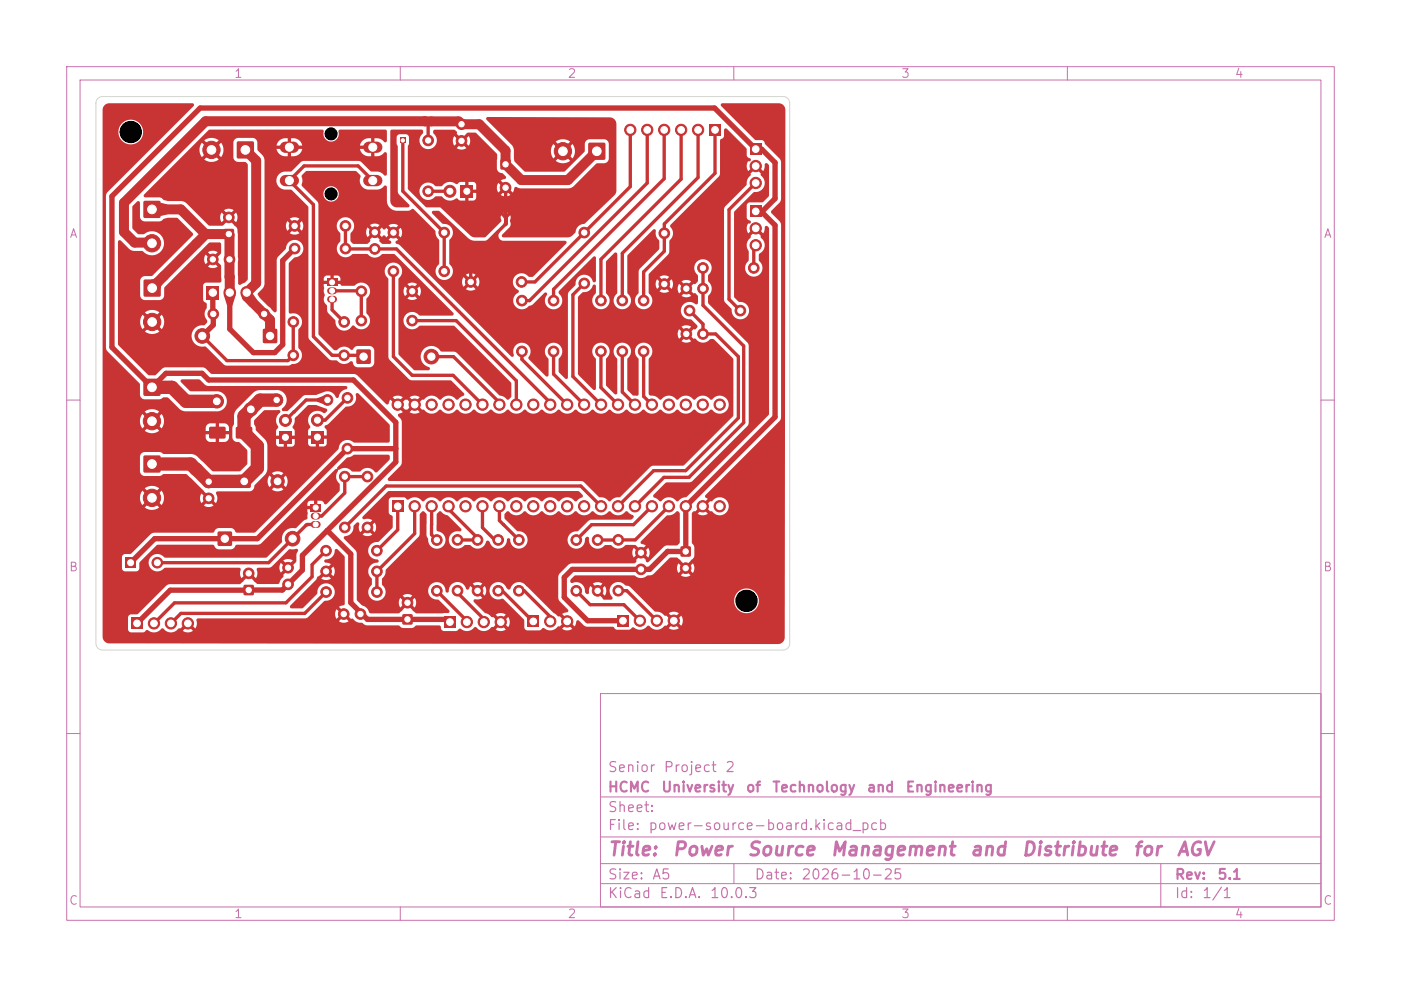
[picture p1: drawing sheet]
<svg xmlns="http://www.w3.org/2000/svg" width="210mm" height="148mm" viewBox="0 0 210 148" stroke-linecap="round" stroke-linejoin="round" font-family="sans-serif">
<defs><g id="words">
<g font-size="2" fill="#c872ab">
<text x="91" y="128.8">Title:</text>
<text x="100.7" y="128.8">Power</text>
<text x="111.9" y="128.8">Source</text>
<text x="124.4" y="128.8">Management</text>
<text x="145.3" y="128.8">and</text>
<text x="153" y="128.8">Distribute</text>
<text x="169.7" y="128.8">for</text>
<text x="176.2" y="128.8">AGV</text>
</g>
<g font-size="1.5" fill="#c872ab">
<text x="91" y="119.2">HCMC</text>
<text x="91" y="116.2">Senior</text>
<text x="99" y="119.2">University</text>
<text x="99.4" y="116.2">Project</text>
<text x="108.6" y="116.2">2</text>
<text x="111.7" y="119.2">of</text>
<text x="115.7" y="119.2">Technology</text>
<text x="129.8" y="119.2">and</text>
<text x="135.7" y="119.2">Engineering</text>
<text x="91" y="124.9">File:</text>
<text x="91" y="122.2">Sheet:</text>
<text x="97.1" y="124.9">power-source-board.kicad_pcb</text>
<text x="91" y="135.1">KiCad</text>
<text x="91" y="132.3">Size:</text>
<text x="97.7" y="132.3">A5</text>
<text x="98.7" y="135.1">E.D.A.</text>
<text x="106.3" y="135.1">10.0.3</text>
<text x="113" y="132.3">Date:</text>
<text x="120" y="132.3">2026-10-25</text>
<text x="176" y="132.3">Rev:</text>
<text x="176" y="135.1">Id:</text>
<text x="180.1" y="135.1">1/1</text>
<text x="182.4" y="132.3">5.1</text>
</g>
<g font-size="1.3" fill="#c872ab">
<text x="35" y="12">1</text>
<text x="85" y="12">2</text>
<text x="135" y="12">3</text>
<text x="185" y="12">4</text>
<text x="10.3" y="36">A</text>
<text x="198.4" y="36">A</text>
<text x="10.3" y="86">B</text>
<text x="198.3" y="86">B</text>
<text x="10.3" y="136">C</text>
<text x="198.3" y="136">C</text>
<text x="35" y="138">1</text>
<text x="85" y="138">2</text>
<text x="135" y="138">3</text>
<text x="185" y="138">4</text>
</g>
</g></defs>
<g fill="none" stroke="#c872ab" stroke-width=".15">
<path d="M10 10h190v128h-190zM12 12h186v124h-186zM60 10v2M110 10v2M160 10v2M10 60h2M198 60h2M10 110h2M90 104h108v32h-108zM90 119.5h108M198 110h2M60 136v2"/>
<path d="M90 132.5h108M90 129.5h108M90 125.5h108M110 136v2M110 129.5v3M160 136v2M174 129.5v6.5"/>
</g>
<path d="M75.6 32.6h.4v1h-.4z" fill="#c83434"/>
<g fill="#c83434" stroke="#c83434" stroke-width=".15">
<circle cx="61.8" cy="48.1" r=".8"/>
<circle cx="54.2" cy="48.1" r=".8"/>
<circle cx="55.1" cy="71.5" r=".8"/>
<circle cx="55.1" cy="79.1" r=".8"/>
<circle cx="68.6" cy="88.6" r=".8"/>
<circle cx="68.6" cy="81" r=".8"/>
<circle cx="69.2" cy="18.6" r=".8"/>
<circle cx="69.2" cy="21.1" r=".8"/>
</g>
<path d="M41.9 64.7h1.8v1.8h-1.8z" fill="#c83434"/>
<circle cx="42.8" cy="63" r=".9" fill="#c83434" stroke="#c83434" stroke-width=".15"/>
<path d="M88.2 21.5h2.5v2.4h-2.5z" fill="#c83434"/>
<g fill="#c83434" stroke="#c83434" stroke-width=".15">
<circle cx="84.4" cy="22.7" r="1.3"/>
<circle cx="48.9" cy="88.8" r=".8"/>
<circle cx="56.5" cy="88.8" r=".8"/>
<circle cx="65.5" cy="88.6" r=".8"/>
<circle cx="65.5" cy="81" r=".8"/>
</g>
<path d="M32.7 79.8h2v2h-2z" fill="#c83434"/>
<circle cx="43.9" cy="80.8" r="1.1" fill="#c83434" stroke="#c83434" stroke-width=".15"/>
<path d="M66.6 92.4h1.7v1.7h-1.7z" fill="#c83434"/>
<g fill="#c83434" stroke="#c83434" stroke-width=".15">
<circle cx="70" cy="93.3" r=".85"/>
<circle cx="72.5" cy="93.3" r=".85"/>
<circle cx="75.1" cy="93.3" r=".85"/>
</g>
<path d="M106.3 18.6h1.7v1.7h-1.7z" fill="#c83434"/>
<g fill="#c83434" stroke="#c83434" stroke-width=".15">
<circle cx="104.6" cy="19.5" r=".85"/>
<circle cx="102.1" cy="19.5" r=".85"/>
<circle cx="99.6" cy="19.5" r=".85"/>
<circle cx="97" cy="19.5" r=".85"/>
<circle cx="94.5" cy="19.5" r=".85"/>
</g>
<path d="M39.5 49.4h2v2h-2z" fill="#c83434"/>
<g fill="#c83434" stroke="#c83434" stroke-width=".15">
<circle cx="30.3" cy="50.4" r="1.1"/>
<circle cx="59" cy="34.9" r=".8"/>
<circle cx="66.6" cy="34.9" r=".8"/>
<circle cx="92.7" cy="88.6" r=".8"/>
<circle cx="92.7" cy="81" r=".8"/>
</g>
<path d="M58.8 75.1h1.7v1.7h-1.7z" fill="#c83434"/>
<g fill="#c83434" stroke="#c83434" stroke-width=".15">
<circle cx="62.2" cy="75.9" r=".85"/>
<circle cx="64.7" cy="75.9" r=".85"/>
<circle cx="67.2" cy="75.9" r=".85"/>
<circle cx="69.8" cy="75.9" r=".85"/>
<circle cx="72.3" cy="75.9" r=".85"/>
<circle cx="74.9" cy="75.9" r=".85"/>
<circle cx="77.4" cy="75.9" r=".85"/>
<circle cx="79.9" cy="75.9" r=".85"/>
<circle cx="82.5" cy="75.9" r=".85"/>
<circle cx="85" cy="75.9" r=".85"/>
<circle cx="87.6" cy="75.9" r=".85"/>
<circle cx="90.1" cy="75.9" r=".85"/>
<circle cx="92.6" cy="75.9" r=".85"/>
<circle cx="95.2" cy="75.9" r=".85"/>
<circle cx="97.7" cy="75.9" r=".85"/>
<circle cx="100.3" cy="75.9" r=".85"/>
<circle cx="102.8" cy="75.9" r=".85"/>
<circle cx="105.3" cy="75.9" r=".85"/>
<circle cx="107.9" cy="75.9" r=".85"/>
<circle cx="107.9" cy="60.7" r=".85"/>
<circle cx="105.3" cy="60.7" r=".85"/>
<circle cx="102.8" cy="60.7" r=".85"/>
<circle cx="100.3" cy="60.7" r=".85"/>
<circle cx="97.7" cy="60.7" r=".85"/>
<circle cx="95.2" cy="60.7" r=".85"/>
<circle cx="92.6" cy="60.7" r=".85"/>
<circle cx="90.1" cy="60.7" r=".85"/>
<circle cx="87.6" cy="60.7" r=".85"/>
<circle cx="85" cy="60.7" r=".85"/>
<circle cx="82.5" cy="60.7" r=".85"/>
<circle cx="79.9" cy="60.7" r=".85"/>
<circle cx="77.4" cy="60.7" r=".85"/>
<circle cx="74.9" cy="60.7" r=".85"/>
<circle cx="72.3" cy="60.7" r=".85"/>
<circle cx="69.8" cy="60.7" r=".85"/>
<circle cx="67.2" cy="60.7" r=".85"/>
<circle cx="64.7" cy="60.7" r=".85"/>
<circle cx="62.2" cy="60.7" r=".85"/>
<circle cx="59.6" cy="60.7" r=".85"/>
<circle cx="44.2" cy="37.3" r=".8"/>
<circle cx="51.8" cy="37.3" r=".8"/>
<circle cx="87.6" cy="42.5" r=".8"/>
<circle cx="87.6" cy="34.9" r=".8"/>
</g>
<path d="M36.6 87.8h1.4v1.4h-1.4z" fill="#c83434"/>
<g fill="#c83434" stroke="#c83434" stroke-width=".15">
<circle cx="37.3" cy="86" r=".8"/>
<circle cx="64.2" cy="28.7" r=".8"/>
<circle cx="64.2" cy="21.1" r=".8"/>
<circle cx="71.6" cy="81" r=".8"/>
<circle cx="71.6" cy="88.6" r=".8"/>
</g>
<path d="M21.6 30.2h2.4v2.4h-2.4z" fill="#c83434"/>
<circle cx="22.8" cy="36.5" r="1.3" fill="#c83434" stroke="#c83434" stroke-width=".15"/>
<g fill="#c83434">
<path d="M60 20.6h.8v.9h-.8z"/>
<path d="M30.9 42.9h2v2h-2z"/>
</g>
<path d="M34.4 43.8v.1M37 43.8v.1" fill="none" stroke="#c83434" stroke-width="1.9"/>
<g fill="#c83434" stroke="#c83434" stroke-width=".15">
<circle cx="105.4" cy="43.3" r=".8"/>
<circle cx="102.9" cy="43.3" r=".8"/>
<circle cx="31.3" cy="72.2" r=".8"/>
<circle cx="31.3" cy="74.7" r=".8"/>
<circle cx="111" cy="46.6" r=".8"/>
<circle cx="103.4" cy="46.6" r=".8"/>
</g>
<path d="M75.1 23.9h1.4v1.5h-1.4z" fill="#c83434"/>
<circle cx="75.8" cy="28.1" r=".8" fill="#c83434" stroke="#c83434" stroke-width=".15"/>
<path d="M19.7 92.6h1.7v1.7h-1.7z" fill="#c83434"/>
<g fill="#c83434" stroke="#c83434" stroke-width=".15">
<circle cx="23.1" cy="93.5" r=".85"/>
<circle cx="25.6" cy="93.5" r=".85"/>
<circle cx="28.2" cy="93.5" r=".85"/>
</g>
<g fill="#c83434">
<path d="M35.4 64.1h2.4v1.6h-2.4z"/>
<path d="M31.4 64.1h2.4v1.6h-2.4z"/>
</g>
<g fill="#c83434" stroke="#c83434" stroke-width=".15">
<circle cx="93.3" cy="52.7" r=".8"/>
<circle cx="93.3" cy="45.1" r=".8"/>
</g>
<path d="M46.7 64.7h1.8v1.8h-1.8z" fill="#c83434"/>
<g fill="#c83434" stroke="#c83434" stroke-width=".15">
<circle cx="47.6" cy="63" r=".9"/>
<circle cx="77.8" cy="88.6" r=".8"/>
<circle cx="77.8" cy="81" r=".8"/>
<circle cx="83" cy="52.7" r=".8"/>
<circle cx="83" cy="45.1" r=".8"/>
</g>
<path d="M49 41.8h1.5v1.1h-1.5z" fill="#c83434"/>
<path d="M49.6 43.6h.4M49.6 44.9h.4" fill="none" stroke="#c83434" stroke-width="1.1"/>
<g fill="#c83434" stroke="#c83434" stroke-width=".15">
<circle cx="56.5" cy="85.7" r=".8"/>
<circle cx="48.9" cy="85.7" r=".8"/>
<circle cx="52.1" cy="67.3" r=".8"/>
<circle cx="52.1" cy="59.7" r=".8"/>
</g>
<path d="M35.6 21.3h2.4v2.4h-2.4z" fill="#c83434"/>
<g fill="#c83434" stroke="#c83434" stroke-width=".15">
<circle cx="31.7" cy="22.5" r="1.3"/>
<circle cx="44" cy="48.3" r=".8"/>
<circle cx="51.6" cy="48.3" r=".8"/>
</g>
<path d="M21.6 68.4h2.4v2.4h-2.4z" fill="#c83434"/>
<g fill="#c83434" stroke="#c83434" stroke-width=".15">
<circle cx="22.8" cy="74.7" r="1.3"/>
<circle cx="105.4" cy="50.1" r=".8"/>
<circle cx="102.9" cy="50.1" r=".8"/>
</g>
<path d="M21.6 42h2.4v2.4h-2.4z" fill="#c83434"/>
<circle cx="22.8" cy="48.3" r="1.3" fill="#c83434" stroke="#c83434" stroke-width=".15"/>
<path d="M33.6 34.4h1.4v1.4h-1.4z" fill="#c83434"/>
<g fill="#c83434" stroke="#c83434" stroke-width=".15">
<circle cx="34.3" cy="32.6" r=".8"/>
<circle cx="48.9" cy="82.6" r=".8"/>
<circle cx="56.5" cy="82.6" r=".8"/>
<circle cx="90.1" cy="52.7" r=".8"/>
<circle cx="90.1" cy="45.1" r=".8"/>
<circle cx="70.6" cy="42.3" r=".8"/>
<circle cx="78.2" cy="42.3" r=".8"/>
</g>
<path d="M79.1 92.3h1.7v1.7h-1.7z" fill="#c83434"/>
<g fill="#c83434" stroke="#c83434" stroke-width=".15">
<circle cx="82.5" cy="93.2" r=".85"/>
<circle cx="85" cy="93.2" r=".85"/>
<circle cx="74.7" cy="88.6" r=".8"/>
<circle cx="74.7" cy="81" r=".8"/>
</g>
<path d="M92.5 92.2h1.7v1.7h-1.7z" fill="#c83434"/>
<g fill="#c83434" stroke="#c83434" stroke-width=".15">
<circle cx="95.9" cy="93.1" r=".85"/>
<circle cx="98.5" cy="93.1" r=".85"/>
<circle cx="101" cy="93.1" r=".85"/>
</g>
<path d="M69.1 27.8h1.8v1.8h-1.8z" fill="#c83434"/>
<circle cx="67.4" cy="28.7" r=".9" fill="#c83434" stroke="#c83434" stroke-width=".15"/>
<path d="M21.6 56.9h2.4v2.4h-2.4z" fill="#c83434"/>
<circle cx="22.8" cy="63.2" r="1.3" fill="#c83434" stroke="#c83434" stroke-width=".15"/>
<path d="M46.6 75.6h1.5v1h-1.5z" fill="#c83434"/>
<path d="M47.1 77.4h.4M47.1 78.7h.4" fill="none" stroke="#c83434" stroke-width="1.1"/>
<path d="M60.4 92.2h1.4v1.4h-1.4z" fill="#c83434"/>
<circle cx="61.1" cy="90.4" r=".8" fill="#c83434" stroke="#c83434" stroke-width=".15"/>
<path d="M112.4 21.5h1.7v1.7h-1.7z" fill="#c83434"/>
<g fill="#c83434" stroke="#c83434" stroke-width=".15">
<circle cx="113.3" cy="24.9" r=".85"/>
<circle cx="113.3" cy="27.4" r=".85"/>
<circle cx="44" cy="53.3" r=".8"/>
<circle cx="51.6" cy="53.3" r=".8"/>
<circle cx="78.2" cy="52.7" r=".8"/>
<circle cx="78.2" cy="45.1" r=".8"/>
<circle cx="75.8" cy="32.6" r=".25"/>
<circle cx="75.8" cy="33.6" r=".25"/>
<circle cx="89.6" cy="81" r=".8"/>
<circle cx="89.6" cy="88.6" r=".8"/>
<circle cx="43.2" cy="87.6" r=".8"/>
<circle cx="43.2" cy="85.1" r=".8"/>
<circle cx="99.6" cy="42.6" r=".8"/>
<circle cx="99.6" cy="35" r=".8"/>
<circle cx="39.6" cy="47.1" r=".8"/>
<circle cx="32" cy="47.1" r=".8"/>
<circle cx="96.5" cy="52.7" r=".8"/>
<circle cx="96.5" cy="45.1" r=".8"/>
</g>
<path d="M42.8 22.1h1.2M42.8 27.1h1.2M55.3 22.1h1.2M55.3 27.1h1.2" fill="none" stroke="#c83434" stroke-width="1.7"/>
<path d="M102.1 82h1.4v1.4h-1.4z" fill="#c83434"/>
<circle cx="102.8" cy="85.2" r=".8" fill="#c83434" stroke="#c83434" stroke-width=".15"/>
<path d="M35.7 71.3h1.8v1.8h-1.8z" fill="#c83434"/>
<circle cx="41.6" cy="72.2" r="1" fill="#c83434" stroke="#c83434" stroke-width=".15"/>
<path d="M53.5 52.5h2v2h-2z" fill="#c83434"/>
<g fill="#c83434" stroke="#c83434" stroke-width=".15">
<circle cx="64.7" cy="53.5" r="1.1"/>
<circle cx="51.8" cy="33.9" r=".8"/>
<circle cx="44.2" cy="33.9" r=".8"/>
<circle cx="54.2" cy="43.7" r=".8"/>
<circle cx="61.8" cy="43.7" r=".8"/>
<circle cx="86.4" cy="88.6" r=".8"/>
<circle cx="86.4" cy="81" r=".8"/>
<circle cx="113" cy="40.2" r=".8"/>
<circle cx="105.4" cy="40.2" r=".8"/>
<circle cx="96.1" cy="85.4" r=".8"/>
<circle cx="96.1" cy="82.9" r=".8"/>
<circle cx="49.1" cy="60" r=".8"/>
<circle cx="41.5" cy="60" r=".8"/>
<circle cx="54" cy="92.1" r=".8"/>
<circle cx="51.5" cy="92.1" r=".8"/>
<circle cx="51.7" cy="79.1" r=".8"/>
<circle cx="51.7" cy="71.5" r=".8"/>
<circle cx="56.2" cy="37.3" r=".8"/>
<circle cx="56.2" cy="34.8" r=".8"/>
</g>
<path d="M112.4 30.9h1.7v1.7h-1.7z" fill="#c83434"/>
<g fill="#c83434" stroke="#c83434" stroke-width=".15">
<circle cx="113.3" cy="34.2" r=".85"/>
<circle cx="113.3" cy="36.8" r=".85"/>
<circle cx="59" cy="40.7" r=".8"/>
<circle cx="66.6" cy="40.7" r=".8"/>
</g>
<path d="M18.8 83.6h1.6v1.6h-1.6z" fill="#c83434"/>
<g fill="#c83434" stroke="#c83434" stroke-width=".15">
<circle cx="23.6" cy="84.4" r=".8"/>
<circle cx="34.4" cy="38.9" r=".8"/>
<circle cx="31.9" cy="38.9" r=".8"/>
<circle cx="32.5" cy="60.2" r="1"/>
<circle cx="37.6" cy="61.4" r="1"/>
</g>
<g fill="none" stroke="#c83434" stroke-width=".5">
<path d="M64.7 18.2l-.5 .5v2.4M94.5 19.5v8.5l-14.3 14.3h-1.4l-.1 .1M97 19.5v7.9l-17.6 17.7h-1.2M99.6 19.5v7.3l-16.6 16.6v1.7M102.1 19.5v7.4l-12 12v6.2M104.6 19.5v7.1l-11.3 11.4v7.1M107.2 19.5v6.5l-7.6 7.6v4.1l-3.1 3.1v4.3M51.8 33.9v3.4h7.6l23.1 23.1v.3M55.9 27.1l-2.2-2.2h-8.1l-2.2 2.2 3.6 3.6v19.8l2.8 2.8h4.5l.2 .2M60.4 21.1v7.6l6.2 6.2v5.4M64.2 28.7h3.2M75.8 33.6l-5.2 5.2v3.5h-.5"/>
<path d="M75.8 28.2v4.4M113.3 27.4l-4 4v13.5l1.7 1.7M113.3 36.8l-.3 .3v3.1M31.9 43.9l.1 .1M44 48.3v5l-.8 .8h-9.2l-3.7-3.7M49.1 60h-3.2l-3.1 3M49.8 43.6l4.4 .1v4.4M49.8 44.9v1.6l1.8 1.8M52.1 59.7l-3.4 3.3h-1.1M59 40.3v13.2l2.8 2.8h6.1l4.4 4.4M61.8 48.1h6.6l9 9v3.6M64.7 53.5h3.3l6.9 6.9v.3"/>
<path d="M78.2 52.7v1.2l6.8 6.8M83 52.7v3.4l4.6 4.6M87.6 42.5l-1.7 1.7v12.3l4.2 4.2M90.1 52.7v5.4l2.5 2.6M93.3 52.7v6.1l1.9 1.9M96.5 52.7v6.7l1.2 1.3M103.4 46.6l2 2v1.5h1.9l3.4 3.4v9.2l-7.9 7.9h-4.8l-5.4 5.3M105.4 40.2h.1M105.4 40.2v5.6l6.1 6.1v11.5l-8.2 8.2h-3.8l-4.3 4.3M44 61.8h.1M45.9 78.8h.1M47.3 78.7h-1.3l-5.7 5.7h-16.7"/>
<path d="M55.1 71.5h-3.4v2.4l-3.5 3.5h-.9M59.6 75.9v3.6l-3.1 3.1M62.2 75.9v4.1l-5.7 5.7v3.1M64.7 75.9v4.3l.8 .8M67.2 75.9v.4l4.4 4.4v.3h-3M72.3 75.9v3.2l1.9 1.9h.5M74.9 75.9v2.2l2.9 2.9M75.5 78.7h.1M90.1 75.9l-3-3h-29.2l-6.2 6.2M97.7 75.9l-2.7 2.8h-6.3l-2.3 2.3M100.3 75.9l-5.1 5.1h-5.6M48.9 82.6l-2.1 2.1v1.8l-3.9 3.9h-16.7l-3.1 3.1"/>
<path d="M48.9 88.8l-3.2 3.2h-18.6l-1.5 1.5M65.5 88.6l4.5 4.5v.2M68.6 88.6v.3l3.9 3.9v.5M74.7 88.6h.6l4.6 4.6M77.8 88.6h.8l3.9 3.9v.7M86.4 88.6l2.1 2.1h5l2.4 2.4M92.7 88.6h1.3l4.5 4.5"/>
</g>
<path d="M44.2 37.3l-1.8 1.8v12.6l-1.2 1.2h-3.2l-3.6-3.6v-5.4M75.8 28.1v.1M113.3 31.7h1l1.9-1.9v-5.4l-2-2h-.9l-6.2-6.2h-77.1l-13.2 13.2v22.7l6 6 2.1-2.1h5.4l1 1h21.7l6.3 6.3v6l-14 14v2.2l-3 3h-16.8l-5 5M114.1 31.7l2.1 2.1v28.7l-13.4 13.4v6.8h-2.7l-2.7 2.7h-11.6l-1.2 1.2v3l3.5 3.5h5.3M31.9 43.9l.1 4.8-1.7 1.7M49.1 79.6l3.5 3.5v7.3l2.5 2.5h11.9l.4 .4M59.3 67.3h-7.2l-13.5 13.5h-15.4l-3.6 3.6M96.1 82.7h.1" fill="none" stroke="#c83434" stroke-width=".8"/>
<path d="M22.8 31.4h4.3l3.7 3.7h3.5l.1 .1v8.7M30.9 35.1l-8.1 8.1M36.8 22.5l1.6 1.6v18.4l-1.4 1.4v.6l3.5 3.5v2.4M89.5 22.7l-4.4 4.3h-7l-2.3-2.4v-2l-4-4h-2.6l-.4-.4h-38l-12.2 12.2v4.4l1.6 1.6h2.5l.1 .1" fill="none" stroke="#c83434" stroke-width="1.5"/>
<path d="M22.8 58.1h3l2.1 2.1h4.6M41.5 60h-2.5l-2.4 2.4v2.5M36.6 64.9l2 2v3.3l-2 2h-5.3l-2.7-2.6h-5.8M36.6 64.8v.1" fill="none" stroke="#c83434" stroke-width="2"/>
<g fill="#c83434">
<path d="M22.8 31.4l1.3-1 1 .2v1.5l-1 .3z"/>
<path d="M36.3 44.5l.4-.4h1.2l.6 .9-1 1z"/>
<path d="M58.6 19.5l4.7-.1a.59 .59 0 0 1-.2 1 1.3 1.3 0 0 0 .3 1.7 1.3 1.3 0 0 0 1.8-.3 1.3 1.3 0 0 0-.2-1.7l-.1-.4 .2-.2h3a.42 .42 0 0 1 .4 .6l.6 .6-.2 .2-.1 .2-.7-.7a1.29 1.29 0 0 0 0 1.5l.7-.7 .1 .2 .2 .1-.6 .7a1.29 1.29 0 0 0 1.4 0l-.7-.7 .3-.1 .1-.2 .7 .6a1.29 1.29 0 0 0 0-1.4l-.7 .7-.2-.3-.2-.1 .8-.8h1.3l3.2 3.1v2.2a.94 .94 0 0 0 .9 .8l.4 .4v.3l-.7 .4 .6 .6-.2 .2-.1 .2-.7-.7a1.28 1.28 0 0 0 0 1.5l.7-.7 .1 .2 .2 .1-.6 .8a1.29 1.29 0 0 0 1.4-.1l-.7-.7 .3-.1 .1-.2 .7 .7 .2-.7 .2-.2 .7 .3h7.2l.6-.2 3.6-3.5 1.3-.1 .4-.3 .2-.4-.1-2.3a.74 .74 0 0 0-.6-.6h-2.2l-.5 .1-.2 .5-.1 1.3-3.1 2.9h-5.8l-1.6-1.5-.1-1.6h5.6l.1 .7 .2 .5 .9-.9 .3 .4-.8 .8 .1 .1a1.79 1.79 0 0 0 2.1-.1l-.9-.8 .4-.4 .8 .9 .1-.1a1.79 1.79 0 0 0-.1-2.1l-.8 .8-.4-.3 .9-.9h-.1a1.79 1.79 0 0 0-2.1 0l.8 .9-.3 .3-.9-.8-.2 .5-.1 .5h-5.6l-.1-.5-.2-.3-3.8-3.8v-.3l.2-.2 18.3 .1a1.01 1.01 0 0 1 1 1l-.1 10.3-.2 .4-4.5 4.3a1.44 1.44 0 0 0-1.4 1.3l-.6 .6-.5 .1h-9.7l-.2-.3 1.3-1.5-.1-.7 .2-.6-.1-.2-.4 .5h-.3l-.7-.5v.9l-2.3 2.3-1.8 .1-.5-.3-3.6-3.4h8.6l.3 .3 .3-.3h-9.2l-.9-.8h-2.1l-2.6-2.5h1.6a1.36 1.36 0 0 0 .9 1.3 1.36 1.36 0 0 0 1.5-.5l1 .1a1.53 1.53 0 0 0 2.2 .2l.5 .4h.7v-1h.5v1l.9-.1 .3-.3v-.8h-1v-.5h1v-.7l-.3-.4h-.9v1h-.5v-1h-.7l-.6 .3a1.55 1.55 0 0 0-2.2 .3h-.8a1.56 1.56 0 0 0-2.2-.1l-.3 .8h-1.6l-.2-.2v-6.4l.2-.4v-1.1l-.1-.2-.3-.2-1.2 .1-.2 .4v1l.1 .4v6.7l.2 .4 1.6 1.8-.3 .2h-1.6a1.01 1.01 0 0 1-1-1z"/>
<path d="M15.7 15.8l.3-.2 .4-.1h12.4l.3 .2-.1 .2-12.9 12.9-.2 .4v23l.2 .5 4.8 4.8 .1 1.8 .3 .5 .4 .1h2.2l.6-.3h.6l1.8 1.7 .6 .3 4.8 .1a1.51 1.51 0 0 0 1.7-1.5 1.51 1.51 0 0 0-1.7-1.5h-3.7l-1.5-1.4a.25 .25 0 0 1 0-.3 .25 .25 0 0 1 .2-.1h2.6l.8 .8 .5 .2h20.6l.3 .2-.2 .2a1.38 1.38 0 0 0-1.1 1.3 .35 .35 0 0 1-.6-.3 1.3 1.3 0 0 0-1.6-.5 4.5 4.5 0 0 1-2.9 .5l-.3 .1-2.2 2.2-.7 .1a.26 .26 0 0 1-.3-.3 .26 .26 0 0 1 .2-.3 1.51 1.51 0 0 0 .4-1.8 1.51 1.51 0 0 0-1.6-.8h-2.3l-.5 .1-.4 .3-2.6 2.5-.3 .9v1.3l-.3 .6v1.4a.88 .88 0 0 0 1.1 .7l1.1 1.1 .1 .2v1.9l-1.2 1.2h-4l-2.3-2.3-.7-.3h-4.3l-.6-.3h-2.3a.76 .76 0 0 0-.7 .7v2.3a.74 .74 0 0 0 .7 .6h2.3l.6-.3h3.3l3.1 3a.25 .25 0 0 1 0 .3 .25 .25 0 0 1-.4 0l-.4-.4a1.29 1.29 0 0 0 0 1.5l.5-.5a.25 .25 0 0 1 .3 .1 .25 .25 0 0 1 0 .3l-.4 .4a1.29 1.29 0 0 0 1.4 0l-.5-.5a.25 .25 0 0 1 .1-.3 .25 .25 0 0 1 .3 0l.5 .4a1.59 1.59 0 0 0 0-1.5l.2-.2h4.2a1.33 1.33 0 0 0 1-.2l.2-.3 .2-.5 .7-.6h1.2v.4l.3 .5 .6-.5a.25 .25 0 0 1 .3 .1 .25 .25 0 0 1 0 .3l-.6 .5 .1 .1a1.49 1.49 0 0 0 1.7-.1l-.6-.6a.25 .25 0 0 1 .1-.3 .25 .25 0 0 1 .3 0l.5 .5h.1a1.49 1.49 0 0 0-.1-1.7l-.6 .6a.25 .25 0 0 1-.3-.1 .25 .25 0 0 1 .1-.3l.5-.5-.1-.1a1.49 1.49 0 0 0-1.7 .1l.6 .6a.25 .25 0 0 1-.1 .3 .25 .25 0 0 1-.3-.1l-.5-.5-.3 .8h-1.2l.8-.9 .3-.6 .1-3.8-.4-.9-1.3-1.4-.1-.4-.2-.5v-.5l.1-.2 1.4-1.4h2.1a.26 .26 0 0 1 .3 .2 .26 .26 0 0 1-.1 .3 1.49 1.49 0 0 0-.2 2l-.3 .6v.7h.8a.25 .25 0 0 1 .1 .3 .25 .25 0 0 1-.2 .2h-.7v.8l.1 .2 .3 .2h.7v-.8a.25 .25 0 0 1 .3-.2 .25 .25 0 0 1 .2 .3v.7h.7a.49 .49 0 0 0 .5-.5v-.7h-.7a.25 .25 0 0 1-.3-.2 .25 .25 0 0 1 .3-.3h.7v-.7l-.4-.6 .3-.6 .1-.7 2.1-2a3.4 3.4 0 0 1 2.3 .5l.4 .1 .1 .2-.3 .4-.2 .1a1.45 1.45 0 0 0-2 0 1.45 1.45 0 0 0-.1 2l-.3 .5v.8h.7a.25 .25 0 0 1 .2 .3 .25 .25 0 0 1-.2 .2h-.7v.7a.51 .51 0 0 0 .4 .5h.7v-.8a.25 .25 0 0 1 .3-.2 .25 .25 0 0 1 .2 .2v.8h.7a.49 .49 0 0 0 .5-.5v-.7h-.7a.25 .25 0 0 1-.3-.2 .25 .25 0 0 1 .3-.3h.7v-.8l-.3-.4v-.3l.5-.2 2.6-2.6a2.36 2.36 0 0 0 1.4-.7l.1-.3 .1-.6a.28 .28 0 0 1 0-.4 .28 .28 0 0 1 .3 0l4.7 4.7v2.5l-.2 .2h-5.1l-.2-.1a1.35 1.35 0 0 0-1.4-.2 1.35 1.35 0 0 0-.8 1.3l-12.5 12.4-2.7 .1-.5-.6-.3-.1h-1.9l-.4 .1-.4 .5-.1 .1h-9l-.3 .2-2.9 2.9-1 .1-.3 .1-.1 .3v1.8l.1 .2 .3 .2 1.9-.1 .3-.3v-1l2.7-2.6h8.3l.2 .1 .3 .4 .3 .2h1.9a.87 .87 0 0 0 .8-.7h3.3l.5-.2 11.1-11.1h.3v-.4l1.4-1.4 1.1-.4h5.2l.1 .3v.5l-1.9 1.8a.46 .46 0 0 1-.6-.3 1.39 1.39 0 0 0-1.9 .2h-1.2a1.54 1.54 0 0 0-2.1-.2l-.1-.1 .1 .2a1.4 1.4 0 0 0 .1 1.8l.1 .3v.9l-1.9 2a.39 .39 0 0 1-.6-.4l-.2-.1h-.6v.5a.25 .25 0 0 1-.3 .1 .25 .25 0 0 1-.2-.2v-.4h-.6l-.4 .2v.6h.7a.25 .25 0 0 1 .1 .3 .25 .25 0 0 1-.2 .2h-.6v1.2a.39 .39 0 0 1-.5 .4l-1.3 1.2a1.7 1.7 0 0 0-2 2.1l-2.4 2.3h-15.2a1.32 1.32 0 0 0-1.8-.4 1.32 1.32 0 0 0-.4 1.9 1.32 1.32 0 0 0 1.9 .3l.4-.3h11l.3 .2-.1 .8 .2 .6 .5-.5a.25 .25 0 0 1 .3 .1 .25 .25 0 0 1 0 .3l-1.1 1h-10.5l-.3 .1-4.4 4.4h-1.1l-.4 .3v2l.2 .4h2.1l.4-.3h.2a1.46 1.46 0 0 0 2.2-.3h.2a1.45 1.45 0 0 0 2.3 0h.2l.5-.4a.25 .25 0 0 1 .3 .1 .25 .25 0 0 1 0 .3l-.4 .4 .4 .2h.5l.6-.2-.4-.5a.25 .25 0 0 1 .1-.3 .25 .25 0 0 1 .3 0l.4 .4 .2-.6-.1-.7 .3-.2h16.1l.4-.1 2.4-2.4a2.35 2.35 0 0 0 1.4-.7 1.33 1.33 0 0 0-.9-2 1.33 1.33 0 0 0-1.6 1.5l-2.1 2.2h-1.7a.25 .25 0 0 1-.2-.1 .25 .25 0 0 1 0-.3l3.9-3.8 .2-.5 .6-.5a.25 .25 0 0 1 .4 0 .25 .25 0 0 1 0 .3l-.4 .5a1.29 1.29 0 0 0 1.4 0l-.5-.6a.25 .25 0 0 1 .1-.3 .25 .25 0 0 1 .3 .1l.5 .4 .1-.2a1.31 1.31 0 0 0-.1-1.2l-.6 .5a.25 .25 0 0 1-.3-.1 .25 .25 0 0 1 .1-.4l.4-.4-.9-.2-.1-.3 .1-.2a1.48 1.48 0 0 0 1.5-1.5l.2-.1 .2 .1 1.1 1.1v7l-.2 .3-.7 .2 .5 .5a.25 .25 0 0 1-.1 .3 .25 .25 0 0 1-.3 0l-.5-.4a1.29 1.29 0 0 0 .1 1.4l.5-.5a.25 .25 0 0 1 .3 .1 .25 .25 0 0 1-.1 .3l-.4 .5a1.29 1.29 0 0 0 1.5 0l-.5-.6a.25 .25 0 0 1 .1-.3 .25 .25 0 0 1 .3 .1l.4 .4h.3a1.4 1.4 0 0 0 1.3 .6l.8 .4h4.7l.4 .3 .4 .1h1.3l.6-.4h3.5l.1 .1 .2 .6 .3 .1h1.9l.4-.2a.35 .35 0 0 1 .5 0 1.44 1.44 0 0 0 1.9-.4h.2a1.45 1.45 0 0 0 2.3 0h.2l.5-.4a.25 .25 0 0 1 .3 0 .25 .25 0 0 1 0 .4l-.4 .4 .4 .2h.5l.6-.2-.4-.5a.25 .25 0 0 1 .1-.3 .25 .25 0 0 1 .3 0l.4 .4 .2-.4v-.4l-.2-.7-.5 .5a.25 .25 0 0 1-.3-.1 .25 .25 0 0 1 0-.3l.4-.5a1.34 1.34 0 0 0-1.5 .1l.5 .5a.25 .25 0 0 1-.2 .3 .25 .25 0 0 1-.2-.1l-.5-.4h-.2l-.5-.4-.6-.2-1.6-1.6v-.3l.3-.1a1.27 1.27 0 0 0 1-.2l-.4-.5a.25 .25 0 0 1 0-.3 .25 .25 0 0 1 .3 0l.5 .4 .1-.2a1.29 1.29 0 0 0-.1-1.2l-.6 .5a.25 .25 0 0 1-.3-.1 .25 .25 0 0 1 .1-.3l.4-.5-.2-.1a1.29 1.29 0 0 0-1.2 .1l.5 .5a.27 .27 0 0 1-.2 .4 .27 .27 0 0 1-.4-.2l-.3-.3-.3 .5h-.1l-.3-.1a1.34 1.34 0 0 0-1.5-1 1.34 1.34 0 0 0-1.1 1.5l-.2 .1-.2-.1a1.34 1.34 0 0 0-1.2-1.5 1.34 1.34 0 0 0-1.4 1.4 1.34 1.34 0 0 0 1.5 1.2l1.6 1.6a.25 .25 0 0 1 .1 .3 .25 .25 0 0 1-.3 .1l-4.7 .1-.5-.4-.5-.6a.25 .25 0 0 1 0-.3 .25 .25 0 0 1 .3 0l.5 .4 .1-.2a1.32 1.32 0 0 0-.1-1.2l-.6 .5a.25 .25 0 0 1-.3-.1 .25 .25 0 0 1 .1-.4l.4-.4a1.3 1.3 0 0 0-1.4 0l.5 .5a.25 .25 0 0 1-.1 .3 .25 .25 0 0 1-.4 0l-.4-.4a1.29 1.29 0 0 0 0 1.4l.5-.5a.25 .25 0 0 1 .3 .1 .25 .25 0 0 1 0 .3l-.6 .6-.5 .4h-4.1l-.3-.1a1.54 1.54 0 0 0-1.1-1.2l-.7-.8-.1-7.1-.1-.3-1.7-1.7a.34 .34 0 0 1 .4-.4 1.68 1.68 0 0 0 1.1-1.6l.4-.4a.28 .28 0 0 1 .3 .1 .28 .28 0 0 1 0 .3v.6l.2 .4 .5-.5a.25 .25 0 0 1 .3 .1 .25 .25 0 0 1 0 .3l-.4 .5a1.29 1.29 0 0 0 1.4 0l-.5-.6a.25 .25 0 0 1 .1-.3 .25 .25 0 0 1 .3 .1l.5 .4a1.32 1.32 0 0 0 0-1.4l-.6 .5a.25 .25 0 0 1-.3-.1 .25 .25 0 0 1 .1-.3l.4-.5a1.66 1.66 0 0 0-1.3-.1 .25 .25 0 0 1-.2-.2 .25 .25 0 0 1 .1-.3l3.7-3.7 .2-.1h28.3l.7 .6a.26 .26 0 0 1-.1 .4l-.8 .6h-.2a1.44 1.44 0 0 0-2.4 0h-.2a1.44 1.44 0 0 0-2.3 0h-.2a1.44 1.44 0 0 0-2.3 0h-.2a1.44 1.44 0 0 0-2.4 0h-.2a1.44 1.44 0 0 0-2.3 0h-.2a1.44 1.44 0 0 0-2.4 0h-.2a1.44 1.44 0 0 0-2.3 0h-.2a1.44 1.44 0 0 0-2.3 0h-.2a1.44 1.44 0 0 0-2.4 0h-.2a1.48 1.48 0 0 0-2.1-.3l-.7-.3h-1.8l-.4 .2v2.1l.1 .2 .5 .4v1.6l-2.1 2.1a1.34 1.34 0 0 0-1.6 1.3 1.34 1.34 0 0 0 1.4 1.4 .26 .26 0 0 1 .1 .3 .26 .26 0 0 1-.3 .2 1.35 1.35 0 0 0-1.1 1 1.35 1.35 0 0 0 .4 1.4v.8a1.32 1.32 0 0 0-.3 1.9 1.32 1.32 0 0 0 1.8 .3 1.32 1.32 0 0 0 .3-1.9l-.2-.2v-.9a2.21 2.21 0 0 0 .6-1.4l4.9-5 .1-.3v-3l.5-.4h.2l.3 .4v3.2l.3 .5a1.33 1.33 0 0 0 1.2 1.5 1.33 1.33 0 0 0 1.4-1.3 1.33 1.33 0 0 0-1.3-1.4l-.1-.2 .1-2.3 .4-.4h.2l.4 .4 .7 .2 1.9 2a.25 .25 0 0 1 0 .3 .25 .25 0 0 1-.2 .1 1.32 1.32 0 0 0-1.5 1.8 1.32 1.32 0 0 0 2.3 .2l.8 .1a1.32 1.32 0 0 0 1.4 .4 1.32 1.32 0 0 0 1-1l.2-.1h.2a1.67 1.67 0 0 0 1.3 1.2 1.45 1.45 0 0 0 1.4-1.5l.2-.1 .2 .1a1.32 1.32 0 0 0 1.1 1.5 1.32 1.32 0 0 0 1.5-1.2 1.32 1.32 0 0 0-1.1-1.4l-.4-.1-1.8-1.8v-.8l.3-.3h.2a1.44 1.44 0 0 0 2.4 0h.2a1.44 1.44 0 0 0 2.3 0h.2a1.44 1.44 0 0 0 2.4 0h.2a1.44 1.44 0 0 0 2.3 0h.2a1.44 1.44 0 0 0 2.3 0h.2a1.44 1.44 0 0 0 2.4 0h.2a1.44 1.44 0 0 0 2.3 0h.2l1 .6v.3l-.3 .3-6.2 .1-.3 .1-1.5 1.5a1.35 1.35 0 0 0-1.5 .9 1.35 1.35 0 0 0 .6 1.7 1.36 1.36 0 0 0 1.9-1.5l.3-.2 .3 .2a1.35 1.35 0 0 0 .8 1.5 1.35 1.35 0 0 0 1.6-.5h.8a1.46 1.46 0 0 0 2.3 0h1.4l.6 .5 .1 .3-.4 .2-.4-.5a1.01 1.01 0 0 0-.1 1.4l.5-.5a.25 .25 0 0 1 .3 .1 .25 .25 0 0 1 0 .3l-.4 .5-.1 .3-.2 .2h-9.4l-.5 .2-1.3 1.3-.2 .5v3.3l.2 .4 1.2 1.2a.25 .25 0 0 1 .1 .3 .25 .25 0 0 1-.3 .1l-.6 .3 .4 .5-.1 .3-.3-.1-.4-.4h-.3l-.7-.5-4-4a1.31 1.31 0 0 0-1.3-.6 1.31 1.31 0 0 0-1.1 1l-.3 .1-.2-.2a1.33 1.33 0 0 0-1.8-.8 1.33 1.33 0 0 0-.7 1.8 1.33 1.33 0 0 0 1.8 .6l3.2 3.1 .1 1.2a.49 .49 0 0 0 .4 .4h1.9l.4-.3h.2a1.47 1.47 0 0 0 2.2-.3h.2l.4-.4a.25 .25 0 0 1 .4 0 .25 .25 0 0 1 0 .4l-.4 .4 .6 .2h.4l.5-.2-.4-.4a.25 .25 0 0 1 0-.4 .25 .25 0 0 1 .3 0l.4 .4 .3-.5a.29 .29 0 0 1 .1-.3 .29 .29 0 0 1 .3 0l.7 .7 .5 .2h3.9l.6 .4h1.8l.4-.2a.35 .35 0 0 1 .5 0 1.44 1.44 0 0 0 1.9-.4h.2a1.45 1.45 0 0 0 2.3 0h.3l.4-.4a.25 .25 0 0 1 .3 0 .25 .25 0 0 1 0 .4l-.4 .4 .5 .2h.4l.7-.2-.5-.5a.25 .25 0 0 1 .1-.3 .25 .25 0 0 1 .3 0l.4 .4 .3-.6-.1-.4-.2-.5-.4 .4a.25 .25 0 0 1-.3 0 .25 .25 0 0 1 0-.3l.3-.5a1.34 1.34 0 0 0-1.5 .1l.5 .5-.1 .3-.3-.1-.4-.4h-.3a1.65 1.65 0 0 0-1.4-.6l-1.8-1.7h13.6v.2a1.85 1.85 0 0 0 2.9 1.5 1.85 1.85 0 0 0 0-3.2 1.85 1.85 0 0 0-2.9 1.5h-13.6l-2.1-2.1a1.26 1.26 0 0 1-.9-.4 1.33 1.33 0 0 0-1.8 .3 1.33 1.33 0 0 0 .2 1.8l-.2 .3h-1.1l-.7-.7a.25 .25 0 0 1 .1-.3 .25 .25 0 0 1 .3 0l.5 .4 .2-.6-.2-.8-.5 .4a.25 .25 0 0 1-.3 0 .25 .25 0 0 1 0-.3l.4-.5a1.29 1.29 0 0 0-1.4 0l.5 .5a.25 .25 0 0 1-.1 .3 .25 .25 0 0 1-.4 0l-.4-.4-.2 .4-.1 .7-.3 .1-.2-.4a1.31 1.31 0 0 0-1.9-1.3 .32 .32 0 0 1-.3-.2 .32 .32 0 0 1 .1-.3l.7-.6h8.7l.2 .1a1.37 1.37 0 0 0 1.9-.1l.5-.1 .4-.1 2.5-2.5h1.1l1 1a.25 .25 0 0 1-.1 .3 .25 .25 0 0 1-.4 0l-.4-.4a1.29 1.29 0 0 0 0 1.4l.5-.5a.25 .25 0 0 1 .3 .1 .25 .25 0 0 1 0 .3l-.4 .5a1.29 1.29 0 0 0 1.4 0l-.5-.5a.25 .25 0 0 1 .1-.4 .25 .25 0 0 1 .3 .1l.5 .4 .2-.8-.2-.6-.6 .5a.25 .25 0 0 1-.3-.1 .25 .25 0 0 1 .1-.3l.8-.9 .2-.4v-1.3l-.4-.7v-4.3a.43 .43 0 0 1 .5-.3l.5-.5a.25 .25 0 0 1 .3 .1 .25 .25 0 0 1 0 .3l-.4 .4 .6 .3 .5-.1 .4-.2-.4-.4a.25 .25 0 0 1 0-.3 .25 .25 0 0 1 .3 0l.5 .4h.2a1.37 1.37 0 0 0 2.1 .2 1.37 1.37 0 0 0-.1-2 1.37 1.37 0 0 0-2 .3h-.2l-.5 .4a.25 .25 0 0 1-.3-.1 .25 .25 0 0 1 0-.3l.4-.4-.2-.1a.26 .26 0 0 1-.1-.5l11.1-11.1 .2-.5v-28.9l-.2-.5-1.3-1.4v-.2l1.3-1.2 .1-.4 .1-5.7-.2-.5-2.2-2.2-.2-.4-.3-.2h-1l-5.1-5.1a.25 .25 0 0 1 0-.3 .25 .25 0 0 1 .2-.1h8.4l.7 .3 .3 .5-.1 79.3-.1 .4-.3 .4-.6 .2-100.5-.1-.5-.4-.2-.6v-21h5.6l.1 .7 .2 .5 .7-.6a.25 .25 0 0 1 .3 0 .25 .25 0 0 1 0 .4l-.6 .6 .1 .1a1.79 1.79 0 0 0 2.1-.1l-.7-.7a.25 .25 0 0 1 .1-.3 .25 .25 0 0 1 .3 0l.6 .6h.1a1.8 1.8 0 0 0-.1-2.1l-.7 .7a.25 .25 0 0 1-.3-.1 .25 .25 0 0 1 0-.4l.7-.6h-.1a1.79 1.79 0 0 0-2.1 0l.7 .7a.25 .25 0 0 1-.1 .3 .25 .25 0 0 1-.3 0l-.7-.6-.2 .5-.1 .4h-5.6v-9.4h15.4l.1 .7 .2 .3 .4 .2h.8v-1.2h.5v1.2h.8a.74 .74 0 0 0 .7-.7v-.5h-18.9v-2.1h5.6l.1 .7 .2 .5 .7-.6a.25 .25 0 0 1 .3 0 .25 .25 0 0 1 0 .4l-.6 .6 .1 .1a1.79 1.79 0 0 0 2.1-.1l-.7-.7a.25 .25 0 0 1 .1-.3 .25 .25 0 0 1 .3 0l.6 .6h6.6v.4h1.5v-1.1h.5v1.1h1.5v-.4a.74 .74 0 0 0-.7-.7h-2.2a.74 .74 0 0 0-.6 .7h-6.5a1.79 1.79 0 0 0-.1-2.1l-.7 .7a.25 .25 0 0 1-.3-.1 .25 .25 0 0 1 0-.4l.7-.6h-.1a1.79 1.79 0 0 0-2.1 0l.7 .7a.25 .25 0 0 1-.1 .3 .25 .25 0 0 1-.3 0l-.7-.6-.2 .5-.1 .4h-5.6v-43.3h2.3a1.85 1.85 0 0 0 2.7 1.8 1.85 1.85 0 0 0 .4-3.2 1.85 1.85 0 0 0-3 1.1l-.1 .3h-2.3v-3.2z"/>
<path d="M38.5 85.2l.2-.1 1.9-.1 2.7-2.6 .9-.1a.3 .3 0 0 1 .5 .1 .3 .3 0 0 1-.2 .5l-.1 1.3-.6 .6a.25 .25 0 0 1-.3 0 .25 .25 0 0 1 0-.3l.4-.4a1.28 1.28 0 0 0-1.4 0l.4 .4a.25 .25 0 0 1 0 .3 .25 .25 0 0 1-.4 0l-.4-.4a1.29 1.29 0 0 0 0 1.5l.4-.5a.25 .25 0 0 1 .4 0 .25 .25 0 0 1 0 .4l-.4 .4v.3l-.4 .4-.3 .6-.1 .1h-3.1l-1-1a.25 .25 0 0 1 0-.3 .25 .25 0 0 1 .3 0l.5 .4a1.83 1.83 0 0 0 .1-1.4z"/>
<path d="M96.1 81.2l3.8-3.9a2.03 2.03 0 0 0 1.4-.6h.3l.3 .3v4.5l-.5 .3h-1.4l-.3 .1-2.5 2.3a.26 .26 0 0 1-.3 .1 .26 .26 0 0 1-.1-.3l-.4-.5a.25 .25 0 0 1 0-.3 .25 .25 0 0 1 .3 0l.5 .4a1.29 1.29 0 0 0 0-1.4l-.5 .4a.25 .25 0 0 1-.3 0 .25 .25 0 0 1 0-.4l.4-.4-.2-.1a.45 .45 0 0 1-.6-.5z"/>
<path d="M60 61h.2l.5 .4h.3l.5-.4a.25 .25 0 0 1 .3 0 .25 .25 0 0 1 0 .4l-.4 .4 .7 .2h.4l.4-.2-.4-.4a.25 .25 0 0 1 0-.4 .25 .25 0 0 1 .4 0l.4 .4h.2a1.44 1.44 0 0 0 2.4 0h.2a1.44 1.44 0 0 0 2.3 0h.2a1.44 1.44 0 0 0 2.4 0h.2a1.44 1.44 0 0 0 2.3 0h.2a1.44 1.44 0 0 0 2.3 0h.2a1.44 1.44 0 0 0 2.4 0h.2a1.44 1.44 0 0 0 2.3 0h.2a1.44 1.44 0 0 0 2.4 0h.2a1.44 1.44 0 0 0 2.3 0h.2a1.44 1.44 0 0 0 2.3 0h.2a1.44 1.44 0 0 0 2.4 0h.2a1.44 1.44 0 0 0 2.3 0h.2a1.44 1.44 0 0 0 2.4 0h.2a1.44 1.44 0 0 0 2.3 0h.2a1.44 1.44 0 0 0 2.3 0h.2a1.44 1.44 0 0 0 2.4 0h.2a1.44 1.44 0 0 0 2.3 0h.2a1.38 1.38 0 0 0 2.1 .3 1.38 1.38 0 0 0-.1-2.1 1.38 1.38 0 0 0-2 .3h-.2a1.45 1.45 0 0 0-2.3 0h-.2a1.45 1.45 0 0 0-2.4 0h-.2a1.45 1.45 0 0 0-2.3 0h-.2a1.5 1.5 0 0 0-1.3-.6l-.3-.1-.1-.2v-5.2a1.31 1.31 0 0 0 .4-1.8 1.31 1.31 0 0 0-1.8-.3 1.31 1.31 0 0 0-.3 1.8l.2 .4v5.2l-.2 .2h-.6l-.9-.9v-4.6a1.31 1.31 0 0 0 .4-1.8 1.31 1.31 0 0 0-1.8-.3 1.31 1.31 0 0 0-.3 1.8l.2 .4v5l-.2 .3-.2-.1-1.3-1.3v-4a1.31 1.31 0 0 0 .4-1.8 1.31 1.31 0 0 0-1.8-.3 1.31 1.31 0 0 0-.3 1.8l.2 .4v4.3l-.2 .3-2.5-2.4v-11.5l.7-.7a1.6 1.6 0 0 0 1.6-1.2 .25 .25 0 0 1 .3 0 .25 .25 0 0 1 .1 .2v1a1.36 1.36 0 0 0-.5 1.6 1.36 1.36 0 0 0 1.4 .9 1.35 1.35 0 0 0 1.1-1 1.35 1.35 0 0 0-.5-1.4v-4.8l1.3-1.3a.25 .25 0 0 1 .3 0 .25 .25 0 0 1 .1 .2v5.8a1.36 1.36 0 0 0-.5 1.5 1.36 1.36 0 0 0 1.2 1 1.34 1.34 0 0 0 1.3-.9 1.34 1.34 0 0 0-.5-1.5v-5.7l3.9-3.9a.3 .3 0 0 1 .4 .1 .3 .3 0 0 1 0 .4 1.78 1.78 0 0 0 .5 1.2v1.3l-2.9 2.9-.1 .3-.1 3.3a1.36 1.36 0 0 0-.5 1.5 1.36 1.36 0 0 0 1.2 1 1.37 1.37 0 0 0 1.3-.9 1.37 1.37 0 0 0-.5-1.5v-1.5h1.1l.2 .8 .4-.4a.25 .25 0 0 1 .4 0 .25 .25 0 0 1 0 .3l-.4 .5a1.29 1.29 0 0 0 1.4 0l-.5-.5a.25 .25 0 0 1 .1-.3 .25 .25 0 0 1 .3 0l.5 .4a1.31 1.31 0 0 0 0-1.4l-.6 .5a.25 .25 0 0 1-.3-.1 .25 .25 0 0 1 .1-.3l.4-.5a1.3 1.3 0 0 0-1.4 0l.5 .5a.25 .25 0 0 1-.1 .3 .25 .25 0 0 1-.4 0l-.4-.4-.2 .6h-1.1v-1.4l3-3.1 .1-1.9a1.48 1.48 0 0 0 .1-2.2l.1-.2 7.3-7.4 .1-.2v-5.1l.6-.4v-1.1a.25 .25 0 0 1 .2-.2 .25 .25 0 0 1 .3 0l2.9 2.9v1.1l.3 .4a.29 .29 0 0 1 .4 .3 .29 .29 0 0 1-.5 .2 1.34 1.34 0 0 0 .1 1.5l.4-.5a.25 .25 0 0 1 .3 .1 .25 .25 0 0 1 0 .3l-.4 .4v.3a1.67 1.67 0 0 0-.6 1.4l-3.2 3.3-.2 .4v13.6l.2 .4 .9 .9a1.34 1.34 0 0 0 1.2 1.6 1.34 1.34 0 0 0 1.5-1.4 1.34 1.34 0 0 0-1.6-1.3l-.7-.8v-12.6l3-3a1.43 1.43 0 0 0 1.5-.8 1.43 1.43 0 0 0-.5-1.7v-.3l-.4-.4a.25 .25 0 0 1 0-.3 .25 .25 0 0 1 .4 0l.4 .4 .2-.5 .1-.7h.3l.3 .3v4.6l-1 .9h-1.9a.49 .49 0 0 0-.5 .5v1.8a.58 .58 0 0 0 .6 .5 .29 .29 0 0 1 0 .4 .29 .29 0 0 1-.4 0 1.34 1.34 0 0 0 .1 1.5l.4-.4a.25 .25 0 0 1 .4 0 .25 .25 0 0 1-.1 .3l-.4 .5v.2a1.51 1.51 0 0 0-.3 2.1v1.3a1.36 1.36 0 0 0-.5 1.6 1.36 1.36 0 0 0 1.4 .9 1.35 1.35 0 0 0 1.1-1 1.35 1.35 0 0 0-.4-1.4v-1a1.44 1.44 0 0 0 .2-2.5v-.2l-.4-.5a.25 .25 0 0 1 .1-.3 .25 .25 0 0 1 .3 0l.4 .4 .2-.8a.26 .26 0 0 1 .2-.3 .26 .26 0 0 1 .3 0l.2 .4v27.8l-12.3 12.4-.3 .1a1.57 1.57 0 0 0-1.1 .6h-.2a1.44 1.44 0 0 0-2.3 0h-.2l-.5-.4-.4-.2-.1-.3 1.8-1.9 .3-.1h3.4l.4-.1 8.3-8.3 .1-.3v-11.9l-.1-.3-5.9-5.8-.1-1.2a1.43 1.43 0 0 0 .1-2.1l-.1-1a1.36 1.36 0 0 0 .5-1.5 1.36 1.36 0 0 0-1.3-.9 1.35 1.35 0 0 0-1.2 1 1.35 1.35 0 0 0 .5 1.4v.9l-.3 .4h-.3l-.6 .5a.25 .25 0 0 1-.3-.1 .25 .25 0 0 1 .1-.4l.4-.4a1.29 1.29 0 0 0-1.4 0l.5 .5a.25 .25 0 0 1-.1 .3 .25 .25 0 0 1-.4 0l-.4-.4a1.29 1.29 0 0 0 0 1.4l.5-.5a.25 .25 0 0 1 .3 .1 .25 .25 0 0 1 0 .3l-.4 .5a1.29 1.29 0 0 0 1.4 0l-.5-.6a.25 .25 0 0 1 .1-.3 .25 .25 0 0 1 .3 .1l.5 .4h.2l.4 .3v1.1a.32 .32 0 0 1-.2 .2 .32 .32 0 0 1-.4-.1 1.32 1.32 0 0 0-1.9 .9 1.32 1.32 0 0 0 1.5 1.5l.9 .9 .1 .2-.3 .3-.3 .1-.5 .4a.25 .25 0 0 1-.3 0 .25 .25 0 0 1 0-.4l.4-.4a1.29 1.29 0 0 0-1.4 0l.5 .5a.25 .25 0 0 1-.1 .3 .25 .25 0 0 1-.4 0l-.4-.4a1.3 1.3 0 0 0 0 1.4l.5-.5a.25 .25 0 0 1 .3 .1 .25 .25 0 0 1 0 .3l-.4 .5a1.29 1.29 0 0 0 1.4 0l-.5-.6a.25 .25 0 0 1 .1-.3 .25 .25 0 0 1 .3 .1l.5 .4h.2a1.36 1.36 0 0 0 2.2 .1l.2-.1 .5 .1 2.8 2.9v8.6l-7.4 7.4h-4.6l-.3 .1-4.7 4.7a1.55 1.55 0 0 0-1.4 .6h-.2a1.63 1.63 0 0 0-1.5-.7l-2.3-2.2-.4-.2h-28.7a.25 .25 0 0 1-.3-.1 .25 .25 0 0 1 .1-.3l1.8-1.8 .2-.5v-6.2l-.1-.3-.4-.5-.1-.2 .2-.2 .6-.2-.5-.5z"/>
<path d="M28.4 22.4h1.5l.1 .7 .3 .5 .6-.7a.25 .25 0 0 1 .3 0 .25 .25 0 0 1 0 .4l-.6 .6 .1 .1a1.79 1.79 0 0 0 2.1-.1l-.7-.7a.25 .25 0 0 1 .1-.3 .25 .25 0 0 1 .3 0l.6 .7 .3-.5a1.78 1.78 0 0 0-.3-1.7l-.7 .7a.25 .25 0 0 1-.3-.1 .25 .25 0 0 1 .1-.3l.6-.7h-.1a1.79 1.79 0 0 0-2.1 0l.7 .7a.25 .25 0 0 1-.1 .4 .25 .25 0 0 1-.3-.1l-.6-.6-.3 .5-.1 .5h-1.5l3-3h16.9l.2 .2a1.18 1.18 0 0 0 1.1 1.6 1.18 1.18 0 0 0 1.1-1.6l.3-.2h6.8l.2 .3v1.4l-.2 .2-.3-.1a1.33 1.33 0 0 0-.9-.5h-.5v.5a.25 .25 0 0 1-.2 .3 .25 .25 0 0 1-.3-.3v-.5h-.4a1.35 1.35 0 0 0-1.2 1.1h1.1a.25 .25 0 0 1 .2 .3 .25 .25 0 0 1-.3 .2l-1 .1a1.35 1.35 0 0 0 1.2 1h.4v-.5a.25 .25 0 0 1 .3-.2 .25 .25 0 0 1 .2 .2v.5l.9-.1 .5-.3a.25 .25 0 0 1 .3-.2 .25 .25 0 0 1 .2 .3v3.1a.26 .26 0 0 1-.3 .1 .26 .26 0 0 1-.2-.1l-.3-.3a2.09 2.09 0 0 0-1.5-.2l-.2-.1-1.3-1.3-.4-.2h-8.3l-.4 .2-1.3 1.3-.3 .1a2.09 2.09 0 0 0-1.4 .2 1.35 1.35 0 0 0-.6 1.5 1.35 1.35 0 0 0 1.2 1l1 .1 2.5 2.6 .1 19.6 .1 .2 2.9 3 .4 .1h.7l.2 .2a1.33 1.33 0 0 0 1.9 0h.3l.1 .2a.75 .75 0 0 0 .7 .7h1.9a.75 .75 0 0 0 .6-.7v-1.9l-.2-.3-.2-.3h-2.2l-.3 .1-.3 .4h-.3a1.34 1.34 0 0 0-2 0l-.2 .1-.4-.1-2.3-2.3v-6.6h.8l.2 .7-.1 .4a1.68 1.68 0 0 0 .4 1.3l.1 .9 1.1 1.2a1.79 1.79 0 0 0 .9 1.5 1.39 1.39 0 0 0 1.7-.7 .64 .64 0 0 1 .7 .4 1.33 1.33 0 0 0 1.8-.4 1.33 1.33 0 0 0-.4-1.8v-2.2a1.36 1.36 0 0 0 .2-2 1.36 1.36 0 0 0-2 .1h-1.8l-.2-.1-.1-.2h-.6a.25 .25 0 0 1-.2-.3 .25 .25 0 0 1 .2-.2h.6v-.4l-.2-.3-.8-.1v.5a.25 .25 0 0 1-.3 .2 .25 .25 0 0 1-.2-.3v-.4h-.6l-.2 .2-.2 .2v.4h.7a.25 .25 0 0 1 .2 .2 .25 .25 0 0 1-.2 .3h-.7v.9h-.8v-12.9l-.1-.4-1.2-1.2h2.1a1.15 1.15 0 0 0 1.6 1.1 1.15 1.15 0 0 0 .3-1.9 1.15 1.15 0 0 0-1.9 .6v.2h-2.1l-1.2-1.2 .1-.6-.1-.8 .1-.2 .7-.6h7.2l.3 .1 .6 .7a1.43 1.43 0 0 0 1.1 2h1.6l.4-.2 .4-.4 .3 .1 .1 .2v2.3l.5 .8 .4 .3 .6 .1h1.7l.7-.3 3.3 3.3a1.59 1.59 0 0 0 .6 1.3v3.6a1.36 1.36 0 0 0-.5 1.6 1.36 1.36 0 0 0 1.4 .9 1.35 1.35 0 0 0 1.1-1 1.35 1.35 0 0 0-.4-1.4l-.1-3.6a1.38 1.38 0 0 0 .5-1.6 1.38 1.38 0 0 0-1.5-.9l-1.5-1.5v-.3h1.1l4.3 4 .5 .3 2.2 .1 1.6-1.6a.28 .28 0 0 1 .4 .1 .28 .28 0 0 1-.1 .4 .76 .76 0 0 0 .7 1.1l9.4 .1v.3l-4.9 4.9-.3 .1h-.5a1.33 1.33 0 0 0-2.1 0 1.33 1.33 0 0 0 .7 2.1v.2a1.45 1.45 0 0 0-.6 2.1 1.38 1.38 0 0 0 2.1-.1l.6-.1 1.7-1.8h.3l.1 .3a1.31 1.31 0 0 0 .1 1.8 1.31 1.31 0 0 0 1.8-.1 1.31 1.31 0 0 0-.1-1.8l-.1-.2 .1-.3 5.3-5.2 .2 .2v3.5a.27 .27 0 0 1-.3 .2 .27 .27 0 0 1-.2-.3 1.33 1.33 0 0 0-1.6-.7 1.33 1.33 0 0 0-1 1.4l-.9 1-.2 .4v12.5l-.1 .2h-.3l-.9-1-.1-1.9a1.35 1.35 0 0 0 .4-1.8 1.35 1.35 0 0 0-1.8-.5 1.39 1.39 0 0 0-.1 2.2v2.4l-.2 .3-2.7-2.6-.1-.3a1.33 1.33 0 0 0-.9-2.2 1.33 1.33 0 0 0-1.3 1.9l-.2 .2-.2-.1-11.3-11.2h4l.2 .8 .5-.5a.25 .25 0 0 1 .3 .1 .25 .25 0 0 1 0 .3l-.4 .5a1.29 1.29 0 0 0 1.4 0l-.5-.6a.25 .25 0 0 1 .1-.3 .25 .25 0 0 1 .3 .1l.5 .4a1.32 1.32 0 0 0-.1-1.4l-.5 .5a.25 .25 0 0 1-.3-.1 .25 .25 0 0 1 0-.4l.4-.4a1.3 1.3 0 0 0-1.4 0l.5 .5a.25 .25 0 0 1-.1 .3 .25 .25 0 0 1-.3 0l-.4-.4-.2 .6h-4l-5.4-5.5-.4-.1a.25 .25 0 0 1-.2-.2 .25 .25 0 0 1 .1-.3l.3-.1-.5-.6a.25 .25 0 0 1 .1-.3 .25 .25 0 0 1 .3 .1l.5 .4 .2-.8-.3-.6-.5 .5a.25 .25 0 0 1-.3-.1 .25 .25 0 0 1 .1-.4l.4-.4a1.29 1.29 0 0 0-1.5 0l.5 .4 .1 .3a.24 .24 0 0 1-.2 .2 .24 .24 0 0 1-.3-.1l-.4-.4-.2 .2h-.2l-.2-.3-.5 .4a.25 .25 0 0 1-.3 0 .25 .25 0 0 1 0-.3l.4-.5a1.29 1.29 0 0 0-1.4 .1l.5 .5a.25 .25 0 0 1-.1 .3 .25 .25 0 0 1-.4-.1l-.4-.4a1.29 1.29 0 0 0 0 1.5l.5-.5a.25 .25 0 0 1 .3 .1 .25 .25 0 0 1 0 .3l-.4 .4v.3l-.4 .4h-2.1l-.5-.4 .1-1.3a1.33 1.33 0 0 0 .1-1.9 1.33 1.33 0 0 0-2 0 1.33 1.33 0 0 0 .3 2v1.1a1.36 1.36 0 0 0-.1 2.1 1.36 1.36 0 0 0 2-.1h2.2a1.38 1.38 0 0 0 2.2 0h1.7l.2 .1 8.7 8.7a.25 .25 0 0 1 .1 .3 .25 .25 0 0 1-.3 .1h-4.8a1.34 1.34 0 0 0-1.9-.2 1.34 1.34 0 0 0-.1 2 1.38 1.38 0 0 0 2-.3h5l.3 .1 8.4 8.5v2.1l-.3 .4h-.3a1.85 1.85 0 0 0-1.2-.7l-6.3-6.3-.4-.2h-2a1.64 1.64 0 0 0-2.8-.1 1.64 1.64 0 0 0 1.1 2.5 .25 .25 0 0 1 0 .3 .25 .25 0 0 1-.2 .1h-2.1l-2.4-2.4v-9.5h.8l.2 .8 .5-.4a.25 .25 0 0 1 .3 0 .25 .25 0 0 1 0 .3l-.4 .5a1.29 1.29 0 0 0 1.4 0l-.5-.6a.25 .25 0 0 1 .1-.3 .25 .25 0 0 1 .3 .1l.5 .4 .1-.2a1.32 1.32 0 0 0-.1-1.2l-.6 .5a.25 .25 0 0 1-.3-.1 .25 .25 0 0 1 .1-.4l.4-.4a1.29 1.29 0 0 0-1.4 0l.5 .5a.25 .25 0 0 1-.1 .3 .25 .25 0 0 1-.3 0l-.5-.4-.2 .6h-.8v-1.8a1.35 1.35 0 0 0 .4-1.8 1.35 1.35 0 0 0-1.8-.4 1.41 1.41 0 0 0-.1 2.2v11.7l.1 .3 3 3.1 .3 .1 6 .1 2 2-.1 .2-.4 .2-.5 .4h-.2a1.45 1.45 0 0 0-2.3 0h-.2a1.45 1.45 0 0 0-2.4 0h-.2l-.5 .5a.25 .25 0 0 1-.3-.1 .25 .25 0 0 1 0-.3l.4-.5a1.34 1.34 0 0 0-1.5 .1l.5 .5a.25 .25 0 0 1-.1 .3 .25 .25 0 0 1-.3-.1l-.5-.4h-.3l-.5 .5a.25 .25 0 0 1-.3-.1 .25 .25 0 0 1 .1-.3l.3-.5a1.34 1.34 0 0 0-1.4 .1l.4 .5a.25 .25 0 0 1-.1 .3 .25 .25 0 0 1-.3-.1l-.4-.4-.2 .5a.26 .26 0 0 1-.1 .2 .26 .26 0 0 1-.3 0l-4.3-4.3-.5-.2h-21.3l-.9-.8-.5-.2h-5.6l-.5 .2-1 .9-1 .1-4.5-4.5-.1-.2v-3.4h3.3l.1 .7 .3 .5 .7-.7a.25 .25 0 0 1 .3 .1 .25 .25 0 0 1-.1 .3l-.6 .6 .1 .1a1.79 1.79 0 0 0 2.1-.1l-.7-.7a.25 .25 0 0 1 .1-.3 .25 .25 0 0 1 .3 0l.6 .7 .4-.8a1.8 1.8 0 0 0-.4-1.4l-.7 .7a.25 .25 0 0 1-.3-.1 .25 .25 0 0 1 .1-.3l.6-.7h-.1a1.79 1.79 0 0 0-2.1 0l.7 .7a.25 .25 0 0 1-.1 .4 .25 .25 0 0 1-.3-.1l-.6-.6-.3 .5-.1 .5h-3.3v-12a.25 .25 0 0 1 .2-.2 .25 .25 0 0 1 .2 .1l1.3 1.2 .3 .2 1.6 .1 .4 .3a1.82 1.82 0 0 0 2.4-.3 1.82 1.82 0 0 0-.1-2.5 1.82 1.82 0 0 0-2.5 0h-.8l-.9-.9v-3.2l.8-.8a.25 .25 0 0 1 .2 0 .25 .25 0 0 1 .2 .2v2.2a.75 .75 0 0 0 .7 .6h2.3l.6-.4 .5-.1h1.4l2.4 2.2v.3l-6 6.1-1.3 .1a.75 .75 0 0 0-.6 .7v2.3a.75 .75 0 0 0 .7 .6h2.2l.4-.2 .3-.4 .1-1.4 6.6-6.6h1.6l.2 .1v1.5l-.6 .6a.25 .25 0 0 1-.3 0 .25 .25 0 0 1 0-.3l.4-.5-.3-.1a1.27 1.27 0 0 0-1.1 .1l.5 .5a.25 .25 0 0 1-.1 .3 .25 .25 0 0 1-.3 0l-.5-.4a1.29 1.29 0 0 0 0 1.4l.5-.5a.25 .25 0 0 1 .3 .1 .25 .25 0 0 1 0 .3l-.4 .5a1.3 1.3 0 0 0 1.4 0l-.4-.5a.25 .25 0 0 1 0-.3 .25 .25 0 0 1 .3 0l.6 .6 .1 2.4-.2 .2h-2.2l-.3 .2v2.4l.1 .2 .3 .3 .1 .6a1.59 1.59 0 0 0 .1 2l-.1 .3-.3 .3a1.66 1.66 0 0 0-2 1.8 1.66 1.66 0 0 0 2.1 1.5l2.7 2.7 .4 .1h9.4l.5-.2a1.35 1.35 0 0 0 1.4-.9 1.35 1.35 0 0 0-.5-1.5v-2.8a1.37 1.37 0 0 0 .4-1.7 1.37 1.37 0 0 0-1.6-.7l-.2-.2v-7.2l.1-.2 .7-.8a1.34 1.34 0 0 0 1.4-1.3 1.34 1.34 0 0 0-1.4-1.3 1.34 1.34 0 0 0-1.3 1.4l-1.1 1.1-.2 .5v7.6a.25 .25 0 0 1-.2 .2 .25 .25 0 0 1-.3 0l-2.1-2.1-.3-.5 .1-.2 .8-.9 .2-.5v-8.8h3.2l.2 .8 .4-.4a.25 .25 0 0 1 .4 0 .25 .25 0 0 1 0 .3l-.4 .5a1.29 1.29 0 0 0 1.4 0l-.5-.6a.25 .25 0 0 1 .1-.3 .25 .25 0 0 1 .3 .1l.5 .4a1.3 1.3 0 0 0-.1-1.4l-.5 .5a.25 .25 0 0 1-.3-.1 .25 .25 0 0 1 0-.4l.4-.4a1.3 1.3 0 0 0-1.4 0l.5 .5a.25 .25 0 0 1-.1 .3 .25 .25 0 0 1-.3 0l-.4-.4-.2 .6h-3.2v-9.8l-.2-.6-.9-1v-.6h4a.25 .25 0 0 1 .2 .3 .25 .25 0 0 1-.3 .2l-1 .1a1.35 1.35 0 0 0 1.2 1h.4v-.5a.25 .25 0 0 1 .3-.2 .25 .25 0 0 1 .2 .2v.5h.5a1.35 1.35 0 0 0 1.2-1.1h-1.2a.25 .25 0 0 1-.1-.3 .25 .25 0 0 1 .2-.2h1.1a1.42 1.42 0 0 0-1.7-1.1v.6a.25 .25 0 0 1-.3 .2 .25 .25 0 0 1-.2-.3v-.5h-.4a1.35 1.35 0 0 0-1.2 1.1h-2.9l-.1-.7-.4-.4h-2.5a.74 .74 0 0 0-.6 .7v2.3a.75 .75 0 0 0 .7 .6h1.1l.3 .4v17.1l-.4 .6-.7 .3h-.2l-.1-.2-.1-8.1-.2-.3-.9-.9a.25 .25 0 0 1 .1-.3 .25 .25 0 0 1 .3 0l.5 .4a1.3 1.3 0 0 0 0-1.4l-.5 .5a.25 .25 0 0 1-.3-.1 .25 .25 0 0 1 0-.3l.4-.5a1.29 1.29 0 0 0-1.4 0l.5 .5a.25 .25 0 0 1-.1 .3 .25 .25 0 0 1-.3 0l-.5-.4a1.29 1.29 0 0 0 0 1.4l.5-.5a.25 .25 0 0 1 .3 .1 .25 .25 0 0 1 0 .3l-.6 .6h-2l-3.5-3.4-.3-.2-.4-.1h-2.1l-.5-.1-.6-.4h-2.3a.25 .25 0 0 1-.2-.2 .25 .25 0 0 1 .1-.2z"/>
<path d="M56.5 35.1h.2l.6 .4a.28 .28 0 0 1 .2-.2 .28 .28 0 0 1 .3 .1l.1 .2 .4-.4a.25 .25 0 0 1 .4 0 .25 .25 0 0 1 0 .3l-.5 .5 .3 .1a.25 .25 0 0 1 .2 .3 .25 .25 0 0 1-.3 .2l-1.2-.1-.3-.3v-.3l-.5-.5z"/>
<path d="M33.5 44.2l.9-.3 .9 .3-.5 1.6h-.8z"/>
<path d="M47.5 59.7l1.4-.5a1.34 1.34 0 0 1 0 1.5l-1.4-.5z"/>
<path d="M22.6 41.9l.8-.3 .8-.9 1 1.1-.1 .1a1.98 1.98 0 0 0-1 1.4l-1.3-.1z"/>
</g>
<path d="M14.7 14.8l.3-.3h.4h102a1 1 0 0 1 1 1v81a1 1 0 0 1-1 1h-102a1 1 0 0 1-1-1v-81v-.4z" fill="none" stroke="#d0d2cd" stroke-width=".15"/>
<g fill="#fff" stroke="#fff" stroke-width=".15">
<circle cx="61.8" cy="48.1" r=".4"/>
<circle cx="54.2" cy="48.1" r=".4"/>
<circle cx="55.1" cy="71.5" r=".4"/>
<circle cx="55.1" cy="79.1" r=".4"/>
<circle cx="68.6" cy="88.6" r=".4"/>
<circle cx="68.6" cy="81" r=".4"/>
<circle cx="69.2" cy="18.6" r=".4"/>
<circle cx="69.2" cy="21.1" r=".4"/>
<circle cx="42.8" cy="65.6" r=".45"/>
<circle cx="42.8" cy="63" r=".45"/>
<circle cx="89.5" cy="22.7" r=".65"/>
<circle cx="84.4" cy="22.7" r=".65"/>
<circle cx="48.9" cy="88.8" r=".4"/>
<circle cx="56.5" cy="88.8" r=".4"/>
<circle cx="65.5" cy="88.6" r=".4"/>
<circle cx="65.5" cy="81" r=".4"/>
<circle cx="33.7" cy="80.8" r=".55"/>
<circle cx="43.9" cy="80.8" r=".55"/>
<circle cx="67.4" cy="93.3" r=".5"/>
<circle cx="70" cy="93.3" r=".5"/>
<circle cx="72.5" cy="93.3" r=".5"/>
<circle cx="75.1" cy="93.3" r=".5"/>
<circle cx="107.2" cy="19.5" r=".5"/>
<circle cx="104.6" cy="19.5" r=".5"/>
<circle cx="102.1" cy="19.5" r=".5"/>
<circle cx="99.6" cy="19.5" r=".5"/>
<circle cx="97" cy="19.5" r=".5"/>
<circle cx="94.5" cy="19.5" r=".5"/>
<circle cx="40.5" cy="50.4" r=".55"/>
<circle cx="30.3" cy="50.4" r=".55"/>
<circle cx="59" cy="34.9" r=".4"/>
<circle cx="66.6" cy="34.9" r=".4"/>
<circle cx="92.7" cy="88.6" r=".4"/>
<circle cx="92.7" cy="81" r=".4"/>
<circle cx="59.6" cy="75.9" r=".5"/>
<circle cx="62.2" cy="75.9" r=".5"/>
<circle cx="64.7" cy="75.9" r=".5"/>
<circle cx="67.2" cy="75.9" r=".5"/>
<circle cx="69.8" cy="75.9" r=".5"/>
<circle cx="72.3" cy="75.9" r=".5"/>
<circle cx="74.9" cy="75.9" r=".5"/>
<circle cx="77.4" cy="75.9" r=".5"/>
<circle cx="79.9" cy="75.9" r=".5"/>
<circle cx="82.5" cy="75.9" r=".5"/>
<circle cx="85" cy="75.9" r=".5"/>
<circle cx="87.6" cy="75.9" r=".5"/>
<circle cx="90.1" cy="75.9" r=".5"/>
<circle cx="92.6" cy="75.9" r=".5"/>
<circle cx="95.2" cy="75.9" r=".5"/>
<circle cx="97.7" cy="75.9" r=".5"/>
<circle cx="100.3" cy="75.9" r=".5"/>
<circle cx="102.8" cy="75.9" r=".5"/>
<circle cx="105.3" cy="75.9" r=".5"/>
<circle cx="107.9" cy="75.9" r=".5"/>
<circle cx="107.9" cy="60.7" r=".5"/>
<circle cx="105.3" cy="60.7" r=".5"/>
<circle cx="102.8" cy="60.7" r=".5"/>
<circle cx="100.3" cy="60.7" r=".5"/>
<circle cx="97.7" cy="60.7" r=".5"/>
<circle cx="95.2" cy="60.7" r=".5"/>
<circle cx="92.6" cy="60.7" r=".5"/>
<circle cx="90.1" cy="60.7" r=".5"/>
<circle cx="87.6" cy="60.7" r=".5"/>
<circle cx="85" cy="60.7" r=".5"/>
<circle cx="82.5" cy="60.7" r=".5"/>
<circle cx="79.9" cy="60.7" r=".5"/>
<circle cx="77.4" cy="60.7" r=".5"/>
<circle cx="74.9" cy="60.7" r=".5"/>
<circle cx="72.3" cy="60.7" r=".5"/>
<circle cx="69.8" cy="60.7" r=".5"/>
<circle cx="67.2" cy="60.7" r=".5"/>
<circle cx="64.7" cy="60.7" r=".5"/>
<circle cx="62.2" cy="60.7" r=".5"/>
<circle cx="59.6" cy="60.7" r=".5"/>
<circle cx="44.2" cy="37.3" r=".4"/>
<circle cx="51.8" cy="37.3" r=".4"/>
<circle cx="87.6" cy="42.5" r=".4"/>
<circle cx="87.6" cy="34.9" r=".4"/>
<circle cx="37.3" cy="88.5" r=".4"/>
<circle cx="37.3" cy="86" r=".4"/>
<circle cx="64.2" cy="28.7" r=".4"/>
<circle cx="64.2" cy="21.1" r=".4"/>
<circle cx="71.6" cy="81" r=".4"/>
<circle cx="71.6" cy="88.6" r=".4"/>
<circle cx="22.8" cy="31.4" r=".65"/>
<circle cx="22.8" cy="36.5" r=".65"/>
<circle cx="60.4" cy="21.1" r=".25"/>
<circle cx="31.9" cy="43.9" r=".55"/>
<circle cx="34.4" cy="43.9" r=".55"/>
<circle cx="37" cy="43.9" r=".55"/>
<circle cx="105.4" cy="43.3" r=".4"/>
<circle cx="102.9" cy="43.3" r=".4"/>
<circle cx="31.3" cy="72.2" r=".4"/>
<circle cx="31.3" cy="74.7" r=".4"/>
<circle cx="111" cy="46.6" r=".4"/>
<circle cx="103.4" cy="46.6" r=".4"/>
<circle cx="75.8" cy="24.6" r=".4"/>
<circle cx="75.8" cy="28.1" r=".4"/>
<circle cx="20.5" cy="93.5" r=".5"/>
<circle cx="23.1" cy="93.5" r=".5"/>
<circle cx="25.6" cy="93.5" r=".5"/>
<circle cx="28.2" cy="93.5" r=".5"/>
<circle cx="93.3" cy="52.7" r=".4"/>
<circle cx="93.3" cy="45.1" r=".4"/>
<circle cx="47.6" cy="65.6" r=".45"/>
<circle cx="47.6" cy="63" r=".45"/>
<circle cx="77.8" cy="88.6" r=".4"/>
<circle cx="77.8" cy="81" r=".4"/>
<circle cx="83" cy="52.7" r=".4"/>
<circle cx="83" cy="45.1" r=".4"/>
<circle cx="49.8" cy="42.3" r=".37"/>
<circle cx="49.8" cy="43.6" r=".37"/>
<circle cx="49.8" cy="44.9" r=".37"/>
<circle cx="56.5" cy="85.7" r=".4"/>
<circle cx="48.9" cy="85.7" r=".4"/>
<circle cx="52.1" cy="67.3" r=".4"/>
<circle cx="52.1" cy="59.7" r=".4"/>
<circle cx="36.8" cy="22.5" r=".65"/>
<circle cx="31.7" cy="22.5" r=".65"/>
<circle cx="44" cy="48.3" r=".4"/>
<circle cx="51.6" cy="48.3" r=".4"/>
<circle cx="22.8" cy="69.6" r=".65"/>
<circle cx="22.8" cy="74.7" r=".65"/>
<circle cx="105.4" cy="50.1" r=".4"/>
<circle cx="102.9" cy="50.1" r=".4"/>
<circle cx="22.8" cy="43.2" r=".65"/>
<circle cx="22.8" cy="48.3" r=".65"/>
<circle cx="34.3" cy="35.1" r=".4"/>
<circle cx="34.3" cy="32.6" r=".4"/>
<circle cx="48.9" cy="82.6" r=".4"/>
<circle cx="56.5" cy="82.6" r=".4"/>
<circle cx="90.1" cy="52.7" r=".4"/>
<circle cx="90.1" cy="45.1" r=".4"/>
<circle cx="70.6" cy="42.3" r=".4"/>
<circle cx="78.2" cy="42.3" r=".4"/>
<circle cx="79.9" cy="93.2" r=".5"/>
<circle cx="82.5" cy="93.2" r=".5"/>
<circle cx="85" cy="93.2" r=".5"/>
<circle cx="74.7" cy="88.6" r=".4"/>
<circle cx="74.7" cy="81" r=".4"/>
<circle cx="93.4" cy="93.1" r=".5"/>
<circle cx="95.9" cy="93.1" r=".5"/>
<circle cx="98.5" cy="93.1" r=".5"/>
<circle cx="101" cy="93.1" r=".5"/>
<circle cx="70" cy="28.7" r=".45"/>
<circle cx="67.4" cy="28.7" r=".45"/>
<circle cx="22.8" cy="58.1" r=".65"/>
<circle cx="22.8" cy="63.2" r=".65"/>
<circle cx="47.3" cy="76.1" r=".37"/>
<circle cx="47.3" cy="77.4" r=".37"/>
<circle cx="47.3" cy="78.6" r=".37"/>
<circle cx="61.1" cy="92.9" r=".4"/>
<circle cx="61.1" cy="90.4" r=".4"/>
<circle cx="113.3" cy="22.4" r=".5"/>
<circle cx="113.3" cy="24.9" r=".5"/>
<circle cx="113.3" cy="27.4" r=".5"/>
<circle cx="44" cy="53.3" r=".4"/>
<circle cx="51.6" cy="53.3" r=".4"/>
<circle cx="78.2" cy="52.7" r=".4"/>
<circle cx="78.2" cy="45.1" r=".4"/>
<circle cx="89.6" cy="81" r=".4"/>
<circle cx="89.6" cy="88.6" r=".4"/>
<circle cx="43.2" cy="87.6" r=".4"/>
<circle cx="43.2" cy="85.1" r=".4"/>
<circle cx="43.4" cy="22.1" r=".6"/>
<circle cx="55.9" cy="22.1" r=".6"/>
<circle cx="43.4" cy="27.1" r=".6"/>
<circle cx="55.9" cy="27.1" r=".6"/>
<circle cx="99.6" cy="42.6" r=".4"/>
<circle cx="99.6" cy="35" r=".4"/>
<circle cx="39.6" cy="47.1" r=".4"/>
<circle cx="32" cy="47.1" r=".4"/>
<circle cx="96.5" cy="52.7" r=".4"/>
<circle cx="96.5" cy="45.1" r=".4"/>
<circle cx="102.8" cy="82.7" r=".4"/>
<circle cx="102.8" cy="85.2" r=".4"/>
<circle cx="36.6" cy="72.2" r=".5"/>
<circle cx="41.6" cy="72.2" r=".5"/>
<circle cx="54.5" cy="53.5" r=".55"/>
<circle cx="64.7" cy="53.5" r=".55"/>
<circle cx="51.8" cy="33.9" r=".4"/>
<circle cx="44.2" cy="33.9" r=".4"/>
<circle cx="54.2" cy="43.7" r=".4"/>
<circle cx="61.8" cy="43.7" r=".4"/>
<circle cx="86.4" cy="88.6" r=".4"/>
<circle cx="86.4" cy="81" r=".4"/>
<circle cx="113" cy="40.2" r=".4"/>
<circle cx="105.4" cy="40.2" r=".4"/>
<circle cx="96.1" cy="85.4" r=".4"/>
<circle cx="96.1" cy="82.9" r=".4"/>
<circle cx="49.1" cy="60" r=".4"/>
<circle cx="41.5" cy="60" r=".4"/>
<circle cx="54" cy="92.1" r=".4"/>
<circle cx="51.5" cy="92.1" r=".4"/>
<circle cx="51.7" cy="79.1" r=".4"/>
<circle cx="51.7" cy="71.5" r=".4"/>
<circle cx="56.2" cy="37.3" r=".4"/>
<circle cx="56.2" cy="34.8" r=".4"/>
<circle cx="113.3" cy="31.7" r=".5"/>
<circle cx="113.3" cy="34.2" r=".5"/>
<circle cx="113.3" cy="36.8" r=".5"/>
<circle cx="59" cy="40.7" r=".4"/>
<circle cx="66.6" cy="40.7" r=".4"/>
<circle cx="19.6" cy="84.4" r=".45"/>
<circle cx="23.6" cy="84.4" r=".45"/>
<circle cx="34.4" cy="38.9" r=".4"/>
<circle cx="31.9" cy="38.9" r=".4"/>
<circle cx="32.5" cy="60.2" r=".5"/>
<circle cx="37.6" cy="61.4" r=".51"/>
</g>
<g fill="#000" stroke="#000" stroke-width=".15">
<circle cx="19.6" cy="19.8" r="1.6"/>
<circle cx="49.6" cy="29.1" r=".9"/>
<circle cx="49.6" cy="20.1" r=".9"/>
<circle cx="111.9" cy="90.1" r="1.6"/>
</g>
<use href="#words"/>
</svg>
